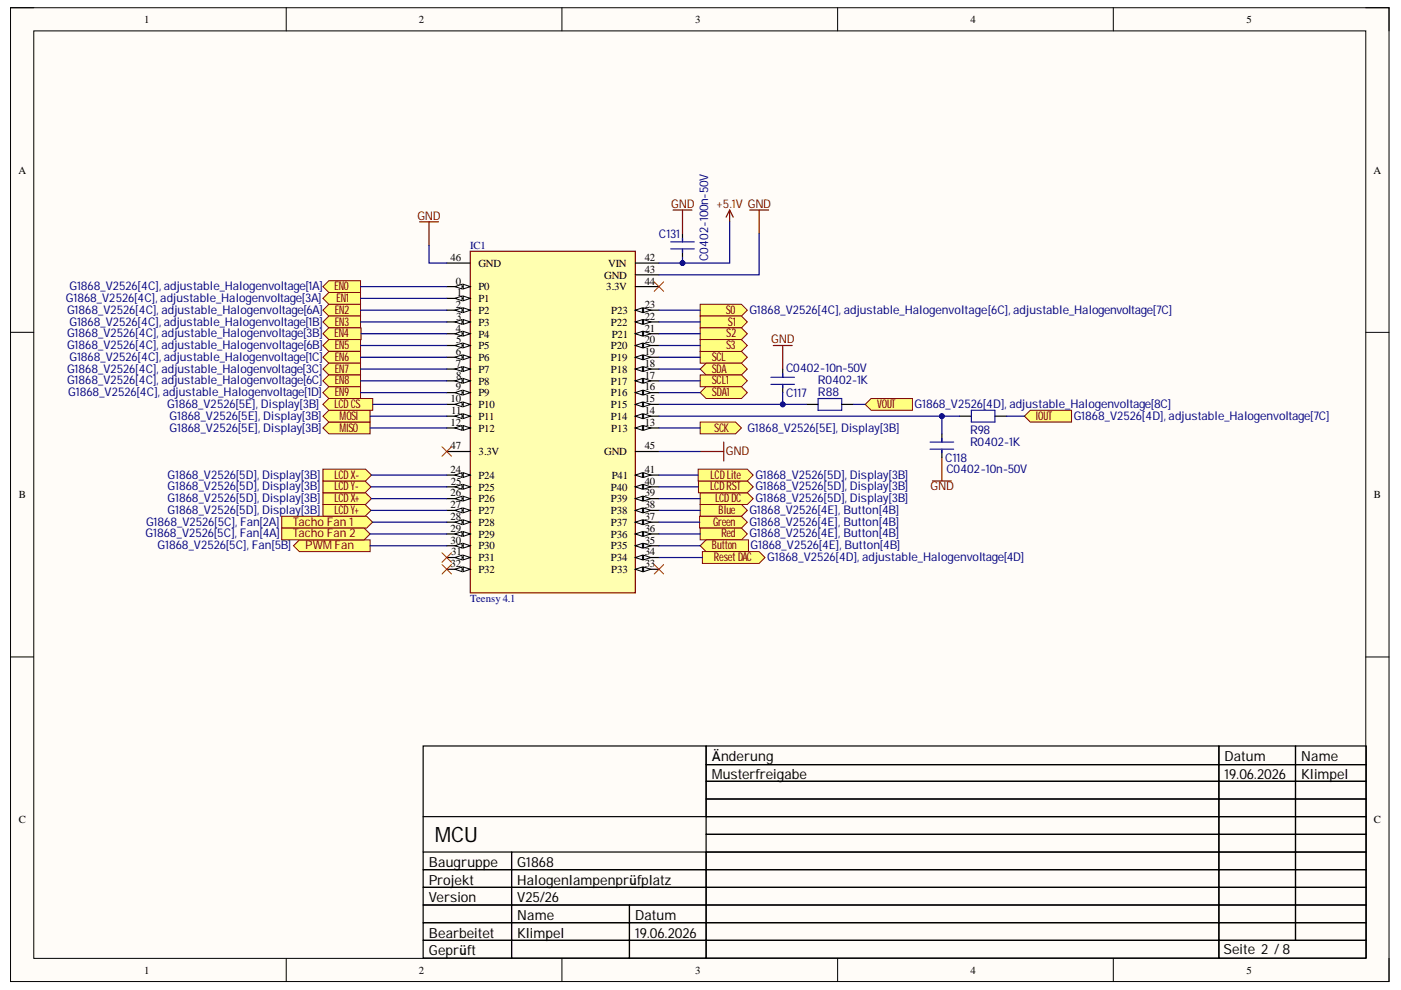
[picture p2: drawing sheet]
<svg xmlns="http://www.w3.org/2000/svg" width="297mm" height="210mm" viewBox="0 0 297 210" stroke-linecap="round" stroke-linejoin="round" font-family="sans-serif">
<defs><g id="words">
<text font-size="4.5" x="92.2" y="178.5">MCU</text>
<g font-size="3">
<text x="150.9" y="161.4">Änderung</text>
<text x="259.6" y="161.4">Datum</text>
<text x="275.9" y="161.4">Name</text>
<text x="150.9" y="165.1">Musterfreigabe</text>
<text x="259.6" y="165.1">19.06.2026</text>
<text x="275.9" y="165.1">Klimpel</text>
<text x="90.9" y="183.9">Baugruppe</text>
<text x="109.6" y="183.9">G1868</text>
<text x="90.9" y="187.6">Projekt</text>
<text x="90.9" y="191.3">Version</text>
<text x="109.6" y="187.6">Halogenlampenprüfplatz</text>
<text x="109.6" y="191.3">V25/26</text>
<text x="109.6" y="195">Name</text>
<text x="134.7" y="195">Datum</text>
<text x="90.9" y="198.8">Bearbeitet</text>
<text x="90.9" y="202.5">Geprüft</text>
<text x="109.6" y="198.8">Klimpel</text>
<text x="134.7" y="198.8">19.06.2026</text>
<text x="259.4" y="202.3">Seite 2 /8</text>
</g>
<g font-size="2.5" fill="#800000">
<text x="88.5" y="46.6">GND</text>
<text x="142.3" y="44">GND</text>
<text x="151.9" y="44">+5.1V GND</text>
<text x="70.9" y="61.5">EN0</text>
<text x="71.3" y="64.1">EN1</text>
<text x="70.9" y="71.5">EN4</text>
<text x="71" y="66.5">EN2</text>
<text x="71" y="69.1">EN3</text>
<text x="153.9" y="66.5">S0</text>
<text x="154" y="71.5">S2</text>
<text x="154.3" y="69.1">S1</text>
<text x="71" y="74">EN5</text>
<text x="71" y="76.5">EN6</text>
<text x="150.9" y="76.5">SCL</text>
<text x="154" y="74">S3</text>
<text x="163.5" y="72.8">GND</text>
<text x="71" y="79">EN7</text>
<text x="71" y="81.5">EN8</text>
<text x="150.9" y="79">SDA</text>
<text x="150.9" y="81.5">SCL1</text>
<text x="70.9" y="86.5">LCDCS</text>
<text x="71" y="84">EN9</text>
<text x="72" y="89">MOSI</text>
<text x="150.9" y="84">SDA1</text>
<text x="185.9" y="86.5">VOUT</text>
<text x="219.6" y="89">IOUT</text>
<text x="72" y="91.5">MISO</text>
<text x="151.4" y="91.5">SCK</text>
<text x="70.9" y="101.5">LCDX-</text>
<text x="150.7" y="101.5">LCDLite</text>
<text x="153.9" y="96.5">GND</text>
<text x="70.9" y="106.5">LCDX+</text>
<text x="70.9" y="104">LCDY-</text>
<text x="150.6" y="104">LCDRST</text>
<text x="151.6" y="106.5">LCDDC</text>
<text x="197.3" y="104">GND</text>
<text x="62.2" y="111.5">Tacho Fan 1</text>
<text x="62.2" y="113.9">Tacho Fan 2</text>
<text x="70.9" y="109">LCDY+</text>
<text x="151.2" y="111.5">Green</text>
<text x="152.4" y="109">Blue</text>
<text x="153" y="113.9">Red</text>
<text x="64.7" y="116.5">PWMFan</text>
<text x="150.9" y="116.5">Button</text>
<text x="151.3" y="119">ResetDAC</text>
</g>
<g font-size="2.5" fill="#000080">
<text x="139.7" y="50.5">C131</text>
<text x="150.2" y="55.3" transform="rotate(-90 150.2 55.3)">C0402-100n-50V</text>
<text x="14" y="64.1">G1868_V2526[4C], adjustable_Halogenvoltage[3A]</text>
<text x="14.7" y="61.5">G1868_V2526[4C], adjustable_Halogenvoltage[1A]</text>
<text x="14.2" y="66.5">G1868_V2526[4C], adjustable_Halogenvoltage[6A]</text>
<text x="14.2" y="71.5">G1868_V2526[4C], adjustable_Halogenvoltage[3B]</text>
<text x="14.7" y="69.1">G1868_V2526[4C], adjustable_Halogenvoltage[1B]</text>
<text x="158.9" y="66.5">G1868_V2526[4C], adjustable_Halogenvoltage[6C], adjustable_Halogenvoltage[7C]</text>
<text x="14.2" y="74">G1868_V2526[4C], adjustable_Halogenvoltage[6B]</text>
<text x="14.7" y="76.5">G1868_V2526[4C], adjustable_Halogenvoltage[1C]</text>
<text x="14.2" y="79">G1868_V2526[4C], adjustable_Halogenvoltage[3C]</text>
<text x="14.2" y="81.5">G1868_V2526[4C], adjustable_Halogenvoltage[6C]</text>
<text x="166.7" y="78.8">C0402-10n-50V</text>
<text x="173.4" y="81.5">R0402-1K</text>
<text x="14.5" y="84">G1868_V2526[4C], adjustable_Halogenvoltage[1D]</text>
<text x="35.4" y="86.5">G1868_V2526[5E], Display[3B]</text>
<text x="36" y="89">G1868_V2526[5E], Display[3B]</text>
<text x="166.7" y="84.3">C117</text>
<text x="173.4" y="84">R88</text>
<text x="193.9" y="86.5">G1868_V2526[4D], adjustable_Halogenvoltage[8C]</text>
<text x="227.7" y="89">G1868_V2526[4D], adjustable_Halogenvoltage[7C]</text>
<text x="36" y="91.5">G1868_V2526[5E], Display[3B]</text>
<text x="158.5" y="91.5">G1868_V2526[5E], Display[3B]</text>
<text x="205.7" y="92">R98</text>
<text x="205.7" y="94.5">R0402-1K</text>
<text x="35.5" y="101.5">G1868_V2526[5D], Display[3B]</text>
<text x="160.1" y="101.5">G1868_V2526[5D], Display[3B]</text>
<text x="200.4" y="98">C118</text>
<text x="200.7" y="100.3">C0402-10n-50V</text>
<text x="35.5" y="106.5">G1868_V2526[5D], Display[3B]</text>
<text x="35.5" y="104">G1868_V2526[5D], Display[3B]</text>
<text x="160.1" y="106.5">G1868_V2526[5D], Display[3B]</text>
<text x="160.1" y="104">G1868_V2526[5D], Display[3B]</text>
<text x="30.9" y="113.9">G1868_V2526[5C], Fan[4A]</text>
<text x="31" y="111.5">G1868_V2526[5C], Fan[2A]</text>
<text x="35.5" y="109">G1868_V2526[5D], Display[3B]</text>
<text x="158.9" y="109">G1868_V2526[4E], Button[4B]</text>
<text x="158.9" y="111.5">G1868_V2526[4E], Button[4B]</text>
<text x="158.9" y="113.9">G1868_V2526[4E], Button[4B]</text>
<text x="33.4" y="116.5">G1868_V2526[5C], Fan[5B]</text>
<text x="159.1" y="116.5">G1868_V2526[4E], Button[4B]</text>
<text x="162.7" y="119">G1868_V2526[4D], adjustable_Halogenvoltage[4D]</text>
</g>
<g font-size="2.3">
<text x="30.5" y="4.9">1</text>
<text x="88.8" y="4.9">2</text>
<text x="147.4" y="4.9">3</text>
<text x="205.7" y="4.9">4</text>
<text x="264.3" y="4.9">5</text>
<text x="3.9" y="36.9">A</text>
<text x="291.2" y="36.9">A</text>
<text x="95.5" y="55.3">46</text>
<text x="101.4" y="56.6">GND</text>
<text x="128.1" y="59.1">GND</text>
<text x="128.9" y="56.6">VIN</text>
<text x="136.7" y="55.3">42</text>
<text x="136.7" y="57.8">43</text>
<text x="96.6" y="60.4">0</text>
<text x="96.6" y="65.3">2</text>
<text x="96.9" y="62.8">1</text>
<text x="101.4" y="61.5">P0</text>
<text x="101.4" y="64.1">P1</text>
<text x="128.5" y="61.5">3.3V</text>
<text x="136.7" y="60.4">44</text>
<text x="136.7" y="65.3">23</text>
<text x="96.6" y="70.3">4</text>
<text x="96.7" y="67.8">3</text>
<text x="101.4" y="66.5">P2</text>
<text x="101.4" y="71.6">P4</text>
<text x="101.4" y="69.1">P3</text>
<text x="129.5" y="69.1">P22</text>
<text x="129.6" y="66.5">P23</text>
<text x="129.7" y="71.6">P21</text>
<text x="136.7" y="70.3">21</text>
<text x="136.7" y="67.8">22</text>
<text x="96.6" y="77.8">7</text>
<text x="96.6" y="75.3">6</text>
<text x="96.7" y="72.8">5</text>
<text x="101.4" y="76.6">P6</text>
<text x="101.4" y="74">P5</text>
<text x="129.5" y="74">P20</text>
<text x="129.5" y="76.6">P19</text>
<text x="136.7" y="72.8">20</text>
<text x="136.7" y="75.3">19</text>
<text x="136.7" y="77.8">18</text>
<text x="96.6" y="82.8">9</text>
<text x="96.7" y="80.3">8</text>
<text x="101.4" y="79">P7</text>
<text x="101.4" y="81.6">P8</text>
<text x="129.5" y="81.6">P17</text>
<text x="129.5" y="79">P18</text>
<text x="136.7" y="82.8">16</text>
<text x="136.7" y="80.3">17</text>
<text x="95.5" y="85.3">10</text>
<text x="95.7" y="87.8">11</text>
<text x="101.4" y="84">P9</text>
<text x="101.4" y="86.6">P10</text>
<text x="101.4" y="89">P11</text>
<text x="129.5" y="86.6">P15</text>
<text x="129.5" y="84">P16</text>
<text x="129.5" y="89">P14</text>
<text x="136.7" y="85.3">15</text>
<text x="136.7" y="87.8">14</text>
<text x="95.5" y="95.3">47</text>
<text x="95.5" y="90.3">12</text>
<text x="101.4" y="91.5">P12</text>
<text x="129.6" y="91.5">P13</text>
<text x="136.7" y="90.3">13</text>
<text x="136.7" y="95.3">45</text>
<text x="95.5" y="100.3">24</text>
<text x="101.4" y="101.5">P24</text>
<text x="101.4" y="96.5">3.3V</text>
<text x="128.1" y="96.5">GND</text>
<text x="129.7" y="101.5">P41</text>
<text x="136.7" y="100.3">41</text>
<text x="4" y="105.7">B</text>
<text x="95.5" y="107.8">27</text>
<text x="95.5" y="105.2">26</text>
<text x="95.6" y="102.8">25</text>
<text x="101.4" y="104.1">P25</text>
<text x="101.4" y="106.5">P26</text>
<text x="129.5" y="104.1">P40</text>
<text x="129.5" y="106.5">P39</text>
<text x="136.7" y="107.8">38</text>
<text x="136.7" y="102.8">40</text>
<text x="136.7" y="105.2">39</text>
<text x="291.3" y="105.7">B</text>
<text x="95.5" y="110.2">28</text>
<text x="95.5" y="112.8">29</text>
<text x="101.4" y="111.5">P28</text>
<text x="101.4" y="109">P27</text>
<text x="129.5" y="111.5">P37</text>
<text x="129.5" y="109">P38</text>
<text x="136.7" y="112.8">36</text>
<text x="136.7" y="110.2">37</text>
<text x="95.5" y="115.3">30</text>
<text x="95.7" y="117.8">31</text>
<text x="101.4" y="114">P29</text>
<text x="101.4" y="119">P31</text>
<text x="101.4" y="116.5">P30</text>
<text x="129.5" y="119">P34</text>
<text x="129.5" y="116.5">P35</text>
<text x="129.5" y="114">P36</text>
<text x="136.7" y="117.8">34</text>
<text x="136.7" y="115.3">35</text>
<text x="95.5" y="120.3">32</text>
<text x="101.4" y="121.5">P32</text>
<text x="129.6" y="121.5">P33</text>
<text x="136.7" y="120.3">33</text>
<text x="4" y="174.5">C</text>
<text x="291.3" y="174.5">C</text>
<text x="30.5" y="206.4">1</text>
<text x="88.8" y="206.4">2</text>
<text x="147.4" y="206.4">3</text>
<text x="205.7" y="206.4">4</text>
<text x="264.3" y="206.4">5</text>
</g>
<g font-size="2.3" fill="#000080">
<text x="99.7" y="52.8">IC1</text>
<text x="99.7" y="127.7">Teensy4.1</text>
</g>
</g></defs>
<path d="M2.2 1.6h292.3v206.5h-292.3z" fill-rule="evenodd" fill="#fffcf8"/>
<path d="M2.2 1.6h292.3v206.5h-292.3z" fill="none" stroke="#000" stroke-width=".21"/>
<path d="M7.2 6.6h282.4v196.6h-282.4z" fill-rule="evenodd" fill="#fffcf8"/>
<g fill="none" stroke="#000" stroke-width=".21">
<path d="M2.2 1.6h5M7.2 6.6h282.4v196.6h-282.4zM60.7 1.6v5M119.1 1.6v5M177.6 1.6v5M236 1.6v5M289.6 1.6h4.9v5M2.2 70.5h5M289.6 70.5h4.9M2.2 139.3h5M289.6 139.3h4.9M60.7 203.2v4.9"/>
<path d="M119.1 203.2v4.9M177.6 203.2v4.9M236 203.2v4.9M294.5 203.2v4.9"/>
</g>
<g fill="none" stroke="#000" stroke-width=".25">
<path d="M89.7 158.2h60v14.9h-60zM149.7 158.2h108.7v3.9h-108.7zM258.4 158.2h16.3v3.9h-16.3zM274.7 158.2h15v3.9h-15zM89.7 173.1v7.6M149.7 162.1h108.7v3.6h-108.7zM149.7 165.7h108.7v3.7h-108.7zM149.7 169.4h108.7v3.7h-108.7zM149.7 173.1h108.7v3.8h-108.7zM149.7 176.9h108.7v3.8h-108.7zM258.4 162.1h16.3v3.6h-16.3zM258.4 165.7h16.3v3.7h-16.3z"/>
<path d="M258.4 169.4h16.3v3.7h-16.3zM258.4 173.1h16.3v3.8h-16.3zM258.4 176.9h16.3v3.8h-16.3zM274.7 162.1h15v3.6h-15zM274.7 165.7h15v3.7h-15zM274.7 169.4h15v3.7h-15zM274.7 173.1h15v3.8h-15zM274.7 176.9h15v3.8h-15zM89.7 180.7h18.8v3.7h-18.8zM89.7 184.4h18.8v3.7h-18.8zM89.7 188.1h18.8v3.8h-18.8zM89.7 191.9h18.8v3.7h-18.8z"/>
<path d="M89.7 195.6h18.8v3.8h-18.8zM89.7 199.4h18.8v3.7h-18.8zM108.5 180.7h41.2v3.7h-41.2zM108.5 184.4h41.2v3.7h-41.2zM108.5 188.1h41.2v3.8h-41.2zM108.5 191.9h25v3.7h-25zM108.5 195.6h25v3.8h-25zM108.5 199.4h25v3.7h-25zM133.5 191.9h16.2v3.7h-16.2zM133.5 195.6h16.2v3.8h-16.2zM133.5 199.4h16.2v3.7h-16.2zM149.7 180.7h108.7v3.7h-108.7z"/>
<path d="M149.7 184.4h108.7v3.7h-108.7zM149.7 188.1h108.7v3.8h-108.7zM149.7 191.9h108.7v3.7h-108.7zM149.7 195.6h108.7v3.8h-108.7zM149.7 199.4h108.7v3.7h-108.7zM258.4 180.7h16.3v3.7h-16.3zM258.4 184.4h16.3v3.7h-16.3zM258.4 188.1h16.3v3.8h-16.3zM258.4 191.9h16.3v3.7h-16.3zM258.4 195.6h16.3v3.8h-16.3zM258.4 199.4h31.3v3.7h-31.3zM274.7 180.7h15v3.7h-15z"/>
<path d="M274.7 184.4h15v3.7h-15zM274.7 188.1h15v3.8h-15zM274.7 191.9h15v3.7h-15zM274.7 195.6h15v3.8h-15z"/>
</g>
<path d="M99.7 53.3h35v72.4h-35z" fill-rule="evenodd" fill="#ffffb0"/>
<path d="M99.7 53.3h35v72.4h-35z" fill="none" stroke="#800000" stroke-width=".25"/>
<path d="M134.7 55.8h5M94.7 60.8h5" fill="none" stroke="#000" stroke-width=".25"/>
<path d="M98.2 60.3l1.5 .5-1.5 .5z" fill="#f8fcff"/>
<path d="M98.2 60.3l1.5 .5-1.5 .5z" fill="none" stroke="#000" stroke-width=".21"/>
<path d="M96.5 60.8l1.5-.5v1z" fill="#f8fcff"/>
<path d="M96.5 60.8l1.5-.5v1z" fill="none" stroke="#000" stroke-width=".21"/>
<path d="M94.7 78.2h5" fill="none" stroke="#000" stroke-width=".25"/>
<path d="M98.2 77.8l1.5 .4-1.5 .6z" fill="#f8fcff"/>
<path d="M98.2 77.8l1.5 .4-1.5 .6z" fill="none" stroke="#000" stroke-width=".21"/>
<path d="M96.5 78.2l1.5-.4v1z" fill="#f8fcff"/>
<path d="M96.5 78.2l1.5-.4v1z" fill="none" stroke="#000" stroke-width=".21"/>
<path d="M134.7 85.7h5" fill="none" stroke="#000" stroke-width=".25"/>
<path d="M134.7 85.7l1.5-.5v1z" fill="#f8fcff"/>
<path d="M134.7 85.7l1.5-.5v1z" fill="none" stroke="#000" stroke-width=".21"/>
<path d="M136.5 85.2l1.5 .5-1.5 .5z" fill="#f8fcff"/>
<path d="M136.5 85.2l1.5 .5-1.5 .5z" fill="none" stroke="#000" stroke-width=".21"/>
<path d="M134.7 83.2h5" fill="none" stroke="#000" stroke-width=".25"/>
<path d="M134.7 83.2l1.5-.5v1z" fill="#f8fcff"/>
<path d="M134.7 83.2l1.5-.5v1z" fill="none" stroke="#000" stroke-width=".21"/>
<path d="M136.5 82.7l1.5 .5-1.5 .5z" fill="#f8fcff"/>
<path d="M136.5 82.7l1.5 .5-1.5 .5z" fill="none" stroke="#000" stroke-width=".21"/>
<path d="M134.7 70.8h5" fill="none" stroke="#000" stroke-width=".25"/>
<path d="M134.7 70.8l1.5-.5v1z" fill="#f8fcff"/>
<path d="M134.7 70.8l1.5-.5v1z" fill="none" stroke="#000" stroke-width=".21"/>
<path d="M136.5 70.3l1.5 .5-1.5 .5z" fill="#f8fcff"/>
<path d="M136.5 70.3l1.5 .5-1.5 .5z" fill="none" stroke="#000" stroke-width=".21"/>
<path d="M94.7 103.2h5" fill="none" stroke="#000" stroke-width=".25"/>
<path d="M98.2 102.7l1.5 .5-1.5 .5z" fill="#f8fcff"/>
<path d="M98.2 102.7l1.5 .5-1.5 .5z" fill="none" stroke="#000" stroke-width=".21"/>
<path d="M96.5 103.2l1.5-.5v1z" fill="#f8fcff"/>
<path d="M96.5 103.2l1.5-.5v1z" fill="none" stroke="#000" stroke-width=".21"/>
<path d="M94.7 110.7h5" fill="none" stroke="#000" stroke-width=".25"/>
<path d="M98.2 110.2l1.5 .5-1.5 .5z" fill="#f8fcff"/>
<path d="M98.2 110.2l1.5 .5-1.5 .5z" fill="none" stroke="#000" stroke-width=".21"/>
<path d="M96.5 110.7l1.5-.5v1z" fill="#f8fcff"/>
<path d="M96.5 110.7l1.5-.5v1z" fill="none" stroke="#000" stroke-width=".21"/>
<path d="M134.7 118.2h5" fill="none" stroke="#000" stroke-width=".25"/>
<path d="M134.7 118.2l1.5-.5v1z" fill="#f8fcff"/>
<path d="M134.7 118.2l1.5-.5v1z" fill="none" stroke="#000" stroke-width=".21"/>
<path d="M136.5 117.7l1.5 .5-1.5 .5z" fill="#f8fcff"/>
<path d="M136.5 117.7l1.5 .5-1.5 .5z" fill="none" stroke="#000" stroke-width=".21"/>
<path d="M94.7 63.3h5" fill="none" stroke="#000" stroke-width=".25"/>
<path d="M98.2 62.8l1.5 .5-1.5 .5z" fill="#f8fcff"/>
<path d="M98.2 62.8l1.5 .5-1.5 .5z" fill="none" stroke="#000" stroke-width=".21"/>
<path d="M96.5 63.3l1.5-.5v1z" fill="#f8fcff"/>
<path d="M96.5 63.3l1.5-.5v1z" fill="none" stroke="#000" stroke-width=".21"/>
<path d="M94.7 80.7h5" fill="none" stroke="#000" stroke-width=".25"/>
<path d="M98.2 80.2l1.5 .5-1.5 .5z" fill="#f8fcff"/>
<path d="M98.2 80.2l1.5 .5-1.5 .5z" fill="none" stroke="#000" stroke-width=".21"/>
<path d="M96.5 80.7l1.5-.5v1z" fill="#f8fcff"/>
<path d="M96.5 80.7l1.5-.5v1z" fill="none" stroke="#000" stroke-width=".21"/>
<path d="M134.7 88.2h5" fill="none" stroke="#000" stroke-width=".25"/>
<path d="M134.7 88.2l1.5-.5v1z" fill="#f8fcff"/>
<path d="M134.7 88.2l1.5-.5v1z" fill="none" stroke="#000" stroke-width=".21"/>
<path d="M136.5 87.7l1.5 .5-1.5 .5z" fill="#f8fcff"/>
<path d="M136.5 87.7l1.5 .5-1.5 .5z" fill="none" stroke="#000" stroke-width=".21"/>
<path d="M134.7 80.7h5" fill="none" stroke="#000" stroke-width=".25"/>
<path d="M134.7 80.7l1.5-.5v1z" fill="#f8fcff"/>
<path d="M134.7 80.7l1.5-.5v1z" fill="none" stroke="#000" stroke-width=".21"/>
<path d="M136.5 80.2l1.5 .5-1.5 .5z" fill="#f8fcff"/>
<path d="M136.5 80.2l1.5 .5-1.5 .5z" fill="none" stroke="#000" stroke-width=".21"/>
<path d="M134.7 73.3h5" fill="none" stroke="#000" stroke-width=".25"/>
<path d="M134.7 73.3l1.5-.5v1z" fill="#f8fcff"/>
<path d="M134.7 73.3l1.5-.5v1z" fill="none" stroke="#000" stroke-width=".21"/>
<path d="M136.5 72.8l1.5 .5-1.5 .5z" fill="#f8fcff"/>
<path d="M136.5 72.8l1.5 .5-1.5 .5z" fill="none" stroke="#000" stroke-width=".21"/>
<path d="M94.7 100.7h5" fill="none" stroke="#000" stroke-width=".25"/>
<path d="M98.2 100.2l1.5 .5-1.5 .5z" fill="#f8fcff"/>
<path d="M98.2 100.2l1.5 .5-1.5 .5z" fill="none" stroke="#000" stroke-width=".21"/>
<path d="M96.5 100.7l1.5-.5v1z" fill="#f8fcff"/>
<path d="M96.5 100.7l1.5-.5v1z" fill="none" stroke="#000" stroke-width=".21"/>
<path d="M94.7 113.2h5" fill="none" stroke="#000" stroke-width=".25"/>
<path d="M98.2 112.7l1.5 .5-1.5 .5z" fill="#f8fcff"/>
<path d="M98.2 112.7l1.5 .5-1.5 .5z" fill="none" stroke="#000" stroke-width=".21"/>
<path d="M96.5 113.2l1.5-.5v1z" fill="#f8fcff"/>
<path d="M96.5 113.2l1.5-.5v1z" fill="none" stroke="#000" stroke-width=".21"/>
<path d="M134.7 115.7h5" fill="none" stroke="#000" stroke-width=".25"/>
<path d="M134.7 115.7l1.5-.5v1z" fill="#f8fcff"/>
<path d="M134.7 115.7l1.5-.5v1z" fill="none" stroke="#000" stroke-width=".21"/>
<path d="M136.5 115.2l1.5 .5-1.5 .5z" fill="#f8fcff"/>
<path d="M136.5 115.2l1.5 .5-1.5 .5z" fill="none" stroke="#000" stroke-width=".21"/>
<path d="M94.7 120.7h5" fill="none" stroke="#000" stroke-width=".25"/>
<path d="M98.2 120.2l1.5 .5-1.5 .5z" fill="#f8fcff"/>
<path d="M98.2 120.2l1.5 .5-1.5 .5z" fill="none" stroke="#000" stroke-width=".21"/>
<path d="M96.5 120.7l1.5-.5v1z" fill="#f8fcff"/>
<path d="M96.5 120.7l1.5-.5v1z" fill="none" stroke="#000" stroke-width=".21"/>
<path d="M94.7 83.2h5" fill="none" stroke="#000" stroke-width=".25"/>
<path d="M98.2 82.7l1.5 .5-1.5 .5z" fill="#f8fcff"/>
<path d="M98.2 82.7l1.5 .5-1.5 .5z" fill="none" stroke="#000" stroke-width=".21"/>
<path d="M96.5 83.2l1.5-.5v1z" fill="#f8fcff"/>
<path d="M96.5 83.2l1.5-.5v1z" fill="none" stroke="#000" stroke-width=".21"/>
<path d="M94.7 75.8h5" fill="none" stroke="#000" stroke-width=".25"/>
<path d="M98.2 75.3l1.5 .5-1.5 .5z" fill="#f8fcff"/>
<path d="M98.2 75.3l1.5 .5-1.5 .5z" fill="none" stroke="#000" stroke-width=".21"/>
<path d="M96.5 75.8l1.5-.5v1z" fill="#f8fcff"/>
<path d="M96.5 75.8l1.5-.5v1z" fill="none" stroke="#000" stroke-width=".21"/>
<path d="M94.7 65.8h5" fill="none" stroke="#000" stroke-width=".25"/>
<path d="M98.2 65.3l1.5 .5-1.5 .5z" fill="#f8fcff"/>
<path d="M98.2 65.3l1.5 .5-1.5 .5z" fill="none" stroke="#000" stroke-width=".21"/>
<path d="M96.5 65.8l1.5-.5v1z" fill="#f8fcff"/>
<path d="M96.5 65.8l1.5-.5v1z" fill="none" stroke="#000" stroke-width=".21"/>
<path d="M94.7 85.7h5" fill="none" stroke="#000" stroke-width=".25"/>
<path d="M98.2 85.2l1.5 .5-1.5 .5z" fill="#f8fcff"/>
<path d="M98.2 85.2l1.5 .5-1.5 .5z" fill="none" stroke="#000" stroke-width=".21"/>
<path d="M96.5 85.7l1.5-.5v1z" fill="#f8fcff"/>
<path d="M96.5 85.7l1.5-.5v1z" fill="none" stroke="#000" stroke-width=".21"/>
<path d="M134.7 113.2h5" fill="none" stroke="#000" stroke-width=".25"/>
<path d="M134.7 113.2l1.5-.5v1z" fill="#f8fcff"/>
<path d="M134.7 113.2l1.5-.5v1z" fill="none" stroke="#000" stroke-width=".21"/>
<path d="M136.5 112.7l1.5 .5-1.5 .5z" fill="#f8fcff"/>
<path d="M136.5 112.7l1.5 .5-1.5 .5z" fill="none" stroke="#000" stroke-width=".21"/>
<path d="M134.7 110.7h5" fill="none" stroke="#000" stroke-width=".25"/>
<path d="M134.7 110.7l1.5-.5v1z" fill="#f8fcff"/>
<path d="M134.7 110.7l1.5-.5v1z" fill="none" stroke="#000" stroke-width=".21"/>
<path d="M136.5 110.2l1.5 .5-1.5 .5z" fill="#f8fcff"/>
<path d="M136.5 110.2l1.5 .5-1.5 .5z" fill="none" stroke="#000" stroke-width=".21"/>
<path d="M134.7 108.2h5" fill="none" stroke="#000" stroke-width=".25"/>
<path d="M134.7 108.2l1.5-.5v1z" fill="#f8fcff"/>
<path d="M134.7 108.2l1.5-.5v1z" fill="none" stroke="#000" stroke-width=".21"/>
<path d="M136.5 107.7l1.5 .5-1.5 .5z" fill="#f8fcff"/>
<path d="M136.5 107.7l1.5 .5-1.5 .5z" fill="none" stroke="#000" stroke-width=".21"/>
<path d="M134.7 60.8h5M94.7 95.7h5M134.7 103.2h5" fill="none" stroke="#000" stroke-width=".25"/>
<path d="M134.7 103.2l1.5-.5v1z" fill="#f8fcff"/>
<path d="M134.7 103.2l1.5-.5v1z" fill="none" stroke="#000" stroke-width=".21"/>
<path d="M136.5 102.7l1.5 .5-1.5 .5z" fill="#f8fcff"/>
<path d="M136.5 102.7l1.5 .5-1.5 .5z" fill="none" stroke="#000" stroke-width=".21"/>
<path d="M134.7 100.7h5" fill="none" stroke="#000" stroke-width=".25"/>
<path d="M134.7 100.7l1.5-.5v1z" fill="#f8fcff"/>
<path d="M134.7 100.7l1.5-.5v1z" fill="none" stroke="#000" stroke-width=".21"/>
<path d="M136.5 100.2l1.5 .5-1.5 .5z" fill="#f8fcff"/>
<path d="M136.5 100.2l1.5 .5-1.5 .5z" fill="none" stroke="#000" stroke-width=".21"/>
<path d="M94.7 70.8h5" fill="none" stroke="#000" stroke-width=".25"/>
<path d="M98.2 70.3l1.5 .5-1.5 .5z" fill="#f8fcff"/>
<path d="M98.2 70.3l1.5 .5-1.5 .5z" fill="none" stroke="#000" stroke-width=".21"/>
<path d="M96.5 70.8l1.5-.5v1z" fill="#f8fcff"/>
<path d="M96.5 70.8l1.5-.5v1z" fill="none" stroke="#000" stroke-width=".21"/>
<path d="M94.7 73.3h5" fill="none" stroke="#000" stroke-width=".25"/>
<path d="M98.2 72.8l1.5 .5-1.5 .5z" fill="#f8fcff"/>
<path d="M98.2 72.8l1.5 .5-1.5 .5z" fill="none" stroke="#000" stroke-width=".21"/>
<path d="M96.5 73.3l1.5-.5v1z" fill="#f8fcff"/>
<path d="M96.5 73.3l1.5-.5v1z" fill="none" stroke="#000" stroke-width=".21"/>
<path d="M94.7 68.3h5" fill="none" stroke="#000" stroke-width=".25"/>
<path d="M98.2 67.8l1.5 .5-1.5 .5z" fill="#f8fcff"/>
<path d="M98.2 67.8l1.5 .5-1.5 .5z" fill="none" stroke="#000" stroke-width=".21"/>
<path d="M96.5 68.3l1.5-.5v1z" fill="#f8fcff"/>
<path d="M96.5 68.3l1.5-.5v1z" fill="none" stroke="#000" stroke-width=".21"/>
<path d="M134.7 120.7h5" fill="none" stroke="#000" stroke-width=".25"/>
<path d="M134.7 120.7l1.5-.5v1z" fill="#f8fcff"/>
<path d="M134.7 120.7l1.5-.5v1z" fill="none" stroke="#000" stroke-width=".21"/>
<path d="M136.5 120.2l1.5 .5-1.5 .5z" fill="#f8fcff"/>
<path d="M136.5 120.2l1.5 .5-1.5 .5z" fill="none" stroke="#000" stroke-width=".21"/>
<path d="M94.7 108.2h5" fill="none" stroke="#000" stroke-width=".25"/>
<path d="M98.2 107.7l1.5 .5-1.5 .5z" fill="#f8fcff"/>
<path d="M98.2 107.7l1.5 .5-1.5 .5z" fill="none" stroke="#000" stroke-width=".21"/>
<path d="M96.5 108.2l1.5-.5v1z" fill="#f8fcff"/>
<path d="M96.5 108.2l1.5-.5v1z" fill="none" stroke="#000" stroke-width=".21"/>
<path d="M134.7 75.8h5" fill="none" stroke="#000" stroke-width=".25"/>
<path d="M134.7 75.8l1.5-.5v1z" fill="#f8fcff"/>
<path d="M134.7 75.8l1.5-.5v1z" fill="none" stroke="#000" stroke-width=".21"/>
<path d="M136.5 75.3l1.5 .5-1.5 .5z" fill="#f8fcff"/>
<path d="M136.5 75.3l1.5 .5-1.5 .5z" fill="none" stroke="#000" stroke-width=".21"/>
<path d="M134.7 90.7h5" fill="none" stroke="#000" stroke-width=".25"/>
<path d="M134.7 90.7l1.5-.5v1z" fill="#f8fcff"/>
<path d="M134.7 90.7l1.5-.5v1z" fill="none" stroke="#000" stroke-width=".21"/>
<path d="M136.5 90.2l1.5 .5-1.5 .5z" fill="#f8fcff"/>
<path d="M136.5 90.2l1.5 .5-1.5 .5z" fill="none" stroke="#000" stroke-width=".21"/>
<path d="M134.7 78.2h5" fill="none" stroke="#000" stroke-width=".25"/>
<path d="M134.7 78.2l1.5-.4v1z" fill="#f8fcff"/>
<path d="M134.7 78.2l1.5-.4v1z" fill="none" stroke="#000" stroke-width=".21"/>
<path d="M136.5 77.8l1.5 .4-1.5 .6z" fill="#f8fcff"/>
<path d="M136.5 77.8l1.5 .4-1.5 .6z" fill="none" stroke="#000" stroke-width=".21"/>
<path d="M94.7 88.2h5" fill="none" stroke="#000" stroke-width=".25"/>
<path d="M98.2 87.7l1.5 .5-1.5 .5z" fill="#f8fcff"/>
<path d="M98.2 87.7l1.5 .5-1.5 .5z" fill="none" stroke="#000" stroke-width=".21"/>
<path d="M96.5 88.2l1.5-.5v1z" fill="#f8fcff"/>
<path d="M96.5 88.2l1.5-.5v1z" fill="none" stroke="#000" stroke-width=".21"/>
<path d="M94.7 105.7h5" fill="none" stroke="#000" stroke-width=".25"/>
<path d="M98.2 105.2l1.5 .5-1.5 .5z" fill="#f8fcff"/>
<path d="M98.2 105.2l1.5 .5-1.5 .5z" fill="none" stroke="#000" stroke-width=".21"/>
<path d="M96.5 105.7l1.5-.5v1z" fill="#f8fcff"/>
<path d="M96.5 105.7l1.5-.5v1z" fill="none" stroke="#000" stroke-width=".21"/>
<path d="M94.7 90.7h5" fill="none" stroke="#000" stroke-width=".25"/>
<path d="M98.2 90.2l1.5 .5-1.5 .5z" fill="#f8fcff"/>
<path d="M98.2 90.2l1.5 .5-1.5 .5z" fill="none" stroke="#000" stroke-width=".21"/>
<path d="M96.5 90.7l1.5-.5v1z" fill="#f8fcff"/>
<path d="M96.5 90.7l1.5-.5v1z" fill="none" stroke="#000" stroke-width=".21"/>
<path d="M134.7 105.7h5" fill="none" stroke="#000" stroke-width=".25"/>
<path d="M134.7 105.7l1.5-.5v1z" fill="#f8fcff"/>
<path d="M134.7 105.7l1.5-.5v1z" fill="none" stroke="#000" stroke-width=".21"/>
<path d="M136.5 105.2l1.5 .5-1.5 .5z" fill="#f8fcff"/>
<path d="M136.5 105.2l1.5 .5-1.5 .5z" fill="none" stroke="#000" stroke-width=".21"/>
<path d="M134.7 68.3h5" fill="none" stroke="#000" stroke-width=".25"/>
<path d="M134.7 68.3l1.5-.5v1z" fill="#f8fcff"/>
<path d="M134.7 68.3l1.5-.5v1z" fill="none" stroke="#000" stroke-width=".21"/>
<path d="M136.5 67.8l1.5 .5-1.5 .5z" fill="#f8fcff"/>
<path d="M136.5 67.8l1.5 .5-1.5 .5z" fill="none" stroke="#000" stroke-width=".21"/>
<path d="M94.7 118.2h5" fill="none" stroke="#000" stroke-width=".25"/>
<path d="M98.2 117.7l1.5 .5-1.5 .5z" fill="#f8fcff"/>
<path d="M98.2 117.7l1.5 .5-1.5 .5z" fill="none" stroke="#000" stroke-width=".21"/>
<path d="M96.5 118.2l1.5-.5v1z" fill="#f8fcff"/>
<path d="M96.5 118.2l1.5-.5v1z" fill="none" stroke="#000" stroke-width=".21"/>
<path d="M134.7 65.8h5" fill="none" stroke="#000" stroke-width=".25"/>
<path d="M134.7 65.8l1.5-.5v1z" fill="#f8fcff"/>
<path d="M134.7 65.8l1.5-.5v1z" fill="none" stroke="#000" stroke-width=".21"/>
<path d="M136.5 65.3l1.5 .5-1.5 .5z" fill="#f8fcff"/>
<path d="M136.5 65.3l1.5 .5-1.5 .5z" fill="none" stroke="#000" stroke-width=".21"/>
<path d="M94.7 115.7h5" fill="none" stroke="#000" stroke-width=".25"/>
<path d="M98.2 115.2l1.5 .5-1.5 .5z" fill="#f8fcff"/>
<path d="M98.2 115.2l1.5 .5-1.5 .5z" fill="none" stroke="#000" stroke-width=".21"/>
<path d="M96.5 115.7l1.5-.5v1z" fill="#f8fcff"/>
<path d="M96.5 115.7l1.5-.5v1z" fill="none" stroke="#000" stroke-width=".21"/>
<path d="M94.7 55.8h5M134.7 58.3h5M134.7 95.7h5" fill="none" stroke="#000" stroke-width=".25"/>
<path d="M68.5 90.7l1.2-1.2h8.8v2.5h-8.8z" fill-rule="evenodd" fill="#ffff80"/>
<path d="M68.5 90.7l1.2-1.2h8.8v2.5h-8.8z" fill="none" stroke="#800000" stroke-width=".21"/>
<path d="M68.5 88.2l1.2-1.2h8.8v2.5h-8.8z" fill-rule="evenodd" fill="#ffff80"/>
<path d="M68.5 88.2l1.2-1.2h8.8v2.5h-8.8z" fill="none" stroke="#800000" stroke-width=".21"/>
<path d="M68.5 85.7l1.2-1.2h9.3v2.5h-9.3z" fill-rule="evenodd" fill="#ffff80"/>
<path d="M68.5 85.7l1.2-1.2h9.3v2.5h-9.3z" fill="none" stroke="#800000" stroke-width=".21"/>
<path d="M148.5 89.5h7.4l1.3 1.2-1.3 1.3h-7.4z" fill-rule="evenodd" fill="#ffff80"/>
<path d="M148.5 89.5h7.4l1.3 1.2-1.3 1.3h-7.4z" fill="none" stroke="#800000" stroke-width=".21"/>
<path d="M68.5 60.8l1.2-1.3h6.7v2.5h-6.7z" fill-rule="evenodd" fill="#ffff80"/>
<path d="M68.5 60.8l1.2-1.3h6.7v2.5h-6.7z" fill="none" stroke="#800000" stroke-width=".21"/>
<path d="M68.5 65.8l1.2-1.3h6.7v2.5h-6.7z" fill-rule="evenodd" fill="#ffff80"/>
<path d="M68.5 65.8l1.2-1.3h6.7v2.5h-6.7z" fill="none" stroke="#800000" stroke-width=".21"/>
<path d="M68.5 68.3l1.2-1.3h6.7v2.5h-6.7z" fill-rule="evenodd" fill="#ffff80"/>
<path d="M68.5 68.3l1.2-1.3h6.7v2.5h-6.7z" fill="none" stroke="#800000" stroke-width=".21"/>
<path d="M68.5 70.8l1.2-1.3h6.8v2.5h-6.8z" fill-rule="evenodd" fill="#ffff80"/>
<path d="M68.5 70.8l1.2-1.3h6.8v2.5h-6.8z" fill="none" stroke="#800000" stroke-width=".21"/>
<path d="M68.5 73.3l1.2-1.3h6.7v2.5h-6.7z" fill-rule="evenodd" fill="#ffff80"/>
<path d="M68.5 73.3l1.2-1.3h6.7v2.5h-6.7z" fill="none" stroke="#800000" stroke-width=".21"/>
<path d="M68.5 75.8l1.2-1.3h6.7v2.5h-6.7z" fill-rule="evenodd" fill="#ffff80"/>
<path d="M68.5 75.8l1.2-1.3h6.7v2.5h-6.7z" fill="none" stroke="#800000" stroke-width=".21"/>
<path d="M68.5 78.2l1.2-1.2h6.7v2.5h-6.7z" fill-rule="evenodd" fill="#ffff80"/>
<path d="M68.5 78.2l1.2-1.2h6.7v2.5h-6.7z" fill="none" stroke="#800000" stroke-width=".21"/>
<path d="M68.5 80.7l1.2-1.2h6.7v2.5h-6.7z" fill-rule="evenodd" fill="#ffff80"/>
<path d="M68.5 80.7l1.2-1.2h6.7v2.5h-6.7z" fill="none" stroke="#800000" stroke-width=".21"/>
<path d="M68.5 83.2l1.2-1.2h6.7v2.5h-6.7z" fill-rule="evenodd" fill="#ffff80"/>
<path d="M68.5 83.2l1.2-1.2h6.7v2.5h-6.7z" fill="none" stroke="#800000" stroke-width=".21"/>
<path d="M68.5 63.3l1.2-1.3h6.7v2.5h-6.7z" fill-rule="evenodd" fill="#ffff80"/>
<path d="M68.5 63.3l1.2-1.3h6.7v2.5h-6.7z" fill="none" stroke="#800000" stroke-width=".21"/>
<path d="M68.5 107h8.9l1.3 1.2-1.3 1.3h-8.9z" fill-rule="evenodd" fill="#ffff80"/>
<path d="M68.5 107h8.9l1.3 1.2-1.3 1.3h-8.9z" fill="none" stroke="#800000" stroke-width=".21"/>
<path d="M68.5 104.5h9l1.3 1.2-1.3 1.3h-9z" fill-rule="evenodd" fill="#ffff80"/>
<path d="M68.5 104.5h9l1.3 1.2-1.3 1.3h-9z" fill="none" stroke="#800000" stroke-width=".21"/>
<path d="M68.5 102h8.9l1.3 1.2-1.3 1.3h-8.9z" fill-rule="evenodd" fill="#ffff80"/>
<path d="M68.5 102h8.9l1.3 1.2-1.3 1.3h-8.9z" fill="none" stroke="#800000" stroke-width=".21"/>
<path d="M68.5 99.5h9l1.3 1.2-1.3 1.3h-9z" fill-rule="evenodd" fill="#ffff80"/>
<path d="M68.5 99.5h9l1.3 1.2-1.3 1.3h-9z" fill="none" stroke="#800000" stroke-width=".21"/>
<path d="M148.5 104.5h9.9l1.3 1.2-1.3 1.3h-9.9z" fill-rule="evenodd" fill="#ffff80"/>
<path d="M148.5 104.5h9.9l1.3 1.2-1.3 1.3h-9.9z" fill="none" stroke="#800000" stroke-width=".21"/>
<path d="M148.1 102h10.3l1.3 1.2-1.3 1.3h-10.3z" fill-rule="evenodd" fill="#ffff80"/>
<path d="M148.1 102h10.3l1.3 1.2-1.3 1.3h-10.3z" fill="none" stroke="#800000" stroke-width=".21"/>
<path d="M148 99.5h10.4l1.3 1.2-1.3 1.3h-10.4z" fill-rule="evenodd" fill="#ffff80"/>
<path d="M148 99.5h10.4l1.3 1.2-1.3 1.3h-10.4z" fill="none" stroke="#800000" stroke-width=".21"/>
<path d="M148.5 107h8.7l1.2 1.2-1.2 1.3h-8.7z" fill-rule="evenodd" fill="#ffff80"/>
<path d="M148.5 107h8.7l1.2 1.2-1.2 1.3h-8.7z" fill="none" stroke="#800000" stroke-width=".21"/>
<path d="M148.3 109.5h8.9l1.2 1.2-1.2 1.3h-8.9z" fill-rule="evenodd" fill="#ffff80"/>
<path d="M148.3 109.5h8.9l1.2 1.2-1.2 1.3h-8.9z" fill="none" stroke="#800000" stroke-width=".21"/>
<path d="M148.5 112h8.7l1.2 1.2-1.2 1.3h-8.7z" fill-rule="evenodd" fill="#ffff80"/>
<path d="M148.5 112h8.7l1.2 1.2-1.2 1.3h-8.7z" fill="none" stroke="#800000" stroke-width=".21"/>
<path d="M148.5 115.7l1.2-1.2h9v2.5h-9z" fill-rule="evenodd" fill="#ffff80"/>
<path d="M148.5 115.7l1.2-1.2h9v2.5h-9z" fill="none" stroke="#800000" stroke-width=".21"/>
<path d="M59.7 109.5h18l1.3 1.2-1.3 1.3h-18z" fill-rule="evenodd" fill="#ffff80"/>
<path d="M59.7 109.5h18l1.3 1.2-1.3 1.3h-18z" fill="none" stroke="#800000" stroke-width=".21"/>
<path d="M62.2 115.7l1.3-1.2h15v2.5h-15z" fill-rule="evenodd" fill="#ffff80"/>
<path d="M62.2 115.7l1.3-1.2h15v2.5h-15z" fill="none" stroke="#800000" stroke-width=".21"/>
<path d="M59.7 112h17.5l1.3 1.2-1.3 1.3h-17.5z" fill-rule="evenodd" fill="#ffff80"/>
<path d="M59.7 112h17.5l1.3 1.2-1.3 1.3h-17.5z" fill="none" stroke="#800000" stroke-width=".21"/>
<path d="M205.9 87h5v2.5h-5z" fill="none" stroke="#00f" stroke-width=".25"/>
<path d="M203.4 88.2h2.5M210.9 88.2h2.5" fill="none" stroke="#000" stroke-width=".25"/>
<path d="M199.7 97v5M197.7 102h4" fill="none" stroke="#800000" stroke-width=".25"/>
<path d="M217.2 88.2l1.2-1.2h8.8v2.5h-8.8z" fill-rule="evenodd" fill="#ffff80"/>
<path d="M217.2 88.2l1.2-1.2h8.8v2.5h-8.8z" fill="none" stroke="#800000" stroke-width=".21"/>
<path d="M165.9 78.2v1.8M165.9 81.7v1.5M171 85.7h2.5M178.5 85.7h2.4" fill="none" stroke="#000" stroke-width=".25"/>
<path d="M163.5 80h4.9M165.9 79.2v.8M163.5 81.5h4.9M165.9 81.5v.7M173.5 84.5h5v2.5h-5z" fill="none" stroke="#00f" stroke-width=".25"/>
<path d="M163.9 73.3h4M165.9 73.3v4.9" fill="none" stroke="#800000" stroke-width=".25"/>
<path d="M183.4 85.7l1.3-1.2h8.7v2.5h-8.7z" fill-rule="evenodd" fill="#ffff80"/>
<path d="M183.4 85.7l1.3-1.2h8.7v2.5h-8.7z" fill="none" stroke="#800000" stroke-width=".21"/>
<path d="M148.5 74.5h8.7l1.2 1.3-1.2 1.2h-8.7z" fill-rule="evenodd" fill="#ffff80"/>
<path d="M148.5 74.5h8.7l1.2 1.3-1.2 1.2h-8.7z" fill="none" stroke="#800000" stroke-width=".21"/>
<path d="M148.5 78.2l1.2-1.2h7.5l1.2 1.2-1.2 1.3h-7.5z" fill-rule="evenodd" fill="#ffff80"/>
<path d="M148.5 78.2l1.2-1.2h7.5l1.2 1.2-1.2 1.3h-7.5z" fill="none" stroke="#800000" stroke-width=".21"/>
<path d="M148.5 79.5h8.7l1.2 1.2-1.2 1.3h-8.7z" fill-rule="evenodd" fill="#ffff80"/>
<path d="M148.5 79.5h8.7l1.2 1.2-1.2 1.3h-8.7z" fill="none" stroke="#800000" stroke-width=".21"/>
<path d="M148.5 83.2l1.2-1.2h7.5l1.2 1.2-1.2 1.3h-7.5z" fill-rule="evenodd" fill="#ffff80"/>
<path d="M148.5 83.2l1.2-1.2h7.5l1.2 1.2-1.2 1.3h-7.5z" fill="none" stroke="#800000" stroke-width=".21"/>
<path d="M148.5 64.5h8.7l1.2 1.3-1.2 1.2h-8.7z" fill-rule="evenodd" fill="#ffff80"/>
<path d="M148.5 64.5h8.7l1.2 1.3-1.2 1.2h-8.7z" fill="none" stroke="#800000" stroke-width=".21"/>
<path d="M148.5 67h8.7l1.2 1.3-1.2 1.2h-8.7z" fill-rule="evenodd" fill="#ffff80"/>
<path d="M148.5 67h8.7l1.2 1.3-1.2 1.2h-8.7z" fill="none" stroke="#800000" stroke-width=".21"/>
<path d="M148.5 69.5h8.7l1.2 1.3-1.2 1.2h-8.7z" fill-rule="evenodd" fill="#ffff80"/>
<path d="M148.5 69.5h8.7l1.2 1.3-1.2 1.2h-8.7z" fill="none" stroke="#800000" stroke-width=".21"/>
<path d="M148.5 72h8.7l1.2 1.3-1.2 1.2h-8.7z" fill-rule="evenodd" fill="#ffff80"/>
<path d="M148.5 72h8.7l1.2 1.3-1.2 1.2h-8.7z" fill="none" stroke="#800000" stroke-width=".21"/>
<path d="M89 47h4M91 47v5M154.7 44.5l-.8 1.5M154.7 44.5l.8 1.5M154.7 44.5v2.5M159 44.5h3.9M161 44.5v5M148.5 95.7h5M153.5 93.7v4" fill="none" stroke="#800000" stroke-width=".25"/>
<path d="M199.7 92v1.7M199.7 95.5v1.5" fill="none" stroke="#000" stroke-width=".25"/>
<path d="M197.2 93.7h5M197.2 95.2h5M199.7 93v.7M199.7 95.2v.8" fill="none" stroke="#00f" stroke-width=".25"/>
<path d="M138.7 59.8l2 2M140.7 59.8l-2 2M93.7 94.7l2 2M95.7 94.7l-2 2M93.7 117.2l2 2M93.7 119.7l2 2M95.7 117.2l-2 2M95.7 119.7l-2 2M138.7 119.7l2 2M140.7 119.7l-2 2" fill="none" stroke="#f00" stroke-width=".21"/>
<path d="M148.9 117h12.1l1.2 1.2-1.2 1.3h-12.1z" fill-rule="evenodd" fill="#ffff80"/>
<path d="M148.9 117h12.1l1.2 1.2-1.2 1.3h-12.1z" fill="none" stroke="#800000" stroke-width=".21"/>
<path d="M144.7 49.5v1.8M144.7 53v1.5" fill="none" stroke="#000" stroke-width=".25"/>
<path d="M142.2 51.3h5M142.2 52.8h5M144.7 50.5v.8M144.7 52.8v.7" fill="none" stroke="#00f" stroke-width=".25"/>
<path d="M142.7 44.5h4M144.7 44.5v5" fill="none" stroke="#800000" stroke-width=".25"/>
<path d="M139.7 88.2h63.7" fill="none" stroke="#000080" stroke-width=".25"/>
<circle cx="199.7" cy="88.2" r=".5" fill="#000080"/>
<circle cx="199.7" cy="88.2" r=".5" fill="none" stroke="#000080" stroke-width=".21"/>
<g fill="none" stroke="#000080" stroke-width=".25">
<path d="M91 52v3.8h3.7M76.4 60.8h18.3M76.4 63.3h18.3M76.4 65.8h18.3M76.4 68.3h18.3M76.4 73.3h18.3M76.4 75.8h18.3M76.4 78.2h18.3M76.5 70.8h18.2M139.7 65.8h8.8M139.7 68.3h8.8M139.7 70.8h8.8"/>
<path d="M139.7 73.3h8.8M139.7 75.8h8.8M139.7 78.2h8.8M76.4 80.7h18.3M76.4 83.2h18.3M78.5 88.2h16.2M78.5 90.7h16.2M79 85.7h15.7M139.7 85.7h31.2M139.7 80.7h8.8M139.7 83.2h8.8M139.7 90.7h8.8"/>
<path d="M213.4 88.2h3.8M78.5 113.2h16.2M78.5 115.7h16.2M78.7 103.2h16M78.7 108.2h16M78.8 100.7h15.9M78.8 105.7h15.9M79 110.7h15.7M139.7 100.7h8.3M139.7 103.2h8.4M139.7 105.7h8.8M139.7 108.2h8.8"/>
<path d="M139.7 110.7h8.6M139.7 113.2h8.8M139.7 115.7h8.8"/>
</g>
<circle cx="165.9" cy="85.7" r=".5" fill="#000080"/>
<circle cx="165.9" cy="85.7" r=".5" fill="none" stroke="#000080" stroke-width=".21"/>
<path d="M154.7 47v8.8h-15" fill="none" stroke="#000080" stroke-width=".25"/>
<circle cx="144.7" cy="55.8" r=".5" fill="#000080"/>
<circle cx="144.7" cy="55.8" r=".5" fill="none" stroke="#000080" stroke-width=".21"/>
<path d="M161 49.5v8.8h-21.3M139.7 95.7h8.8M165.9 83.2v2.5" fill="none" stroke="#000080" stroke-width=".25"/>
<circle cx="165.9" cy="85.7" r=".5" fill="#000080"/>
<circle cx="165.9" cy="85.7" r=".5" fill="none" stroke="#000080" stroke-width=".21"/>
<path d="M199.7 88.2v3.8" fill="none" stroke="#000080" stroke-width=".25"/>
<circle cx="199.7" cy="88.2" r=".5" fill="#000080"/>
<circle cx="199.7" cy="88.2" r=".5" fill="none" stroke="#000080" stroke-width=".21"/>
<path d="M144.7 54.5v1.3M180.9 85.7h2.5M139.7 118.2h9.2" fill="none" stroke="#000080" stroke-width=".25"/>
<circle cx="144.7" cy="55.8" r=".5" fill="#000080"/>
<circle cx="144.7" cy="55.8" r=".5" fill="none" stroke="#000080" stroke-width=".21"/>
<use href="#words"/>
</svg>
